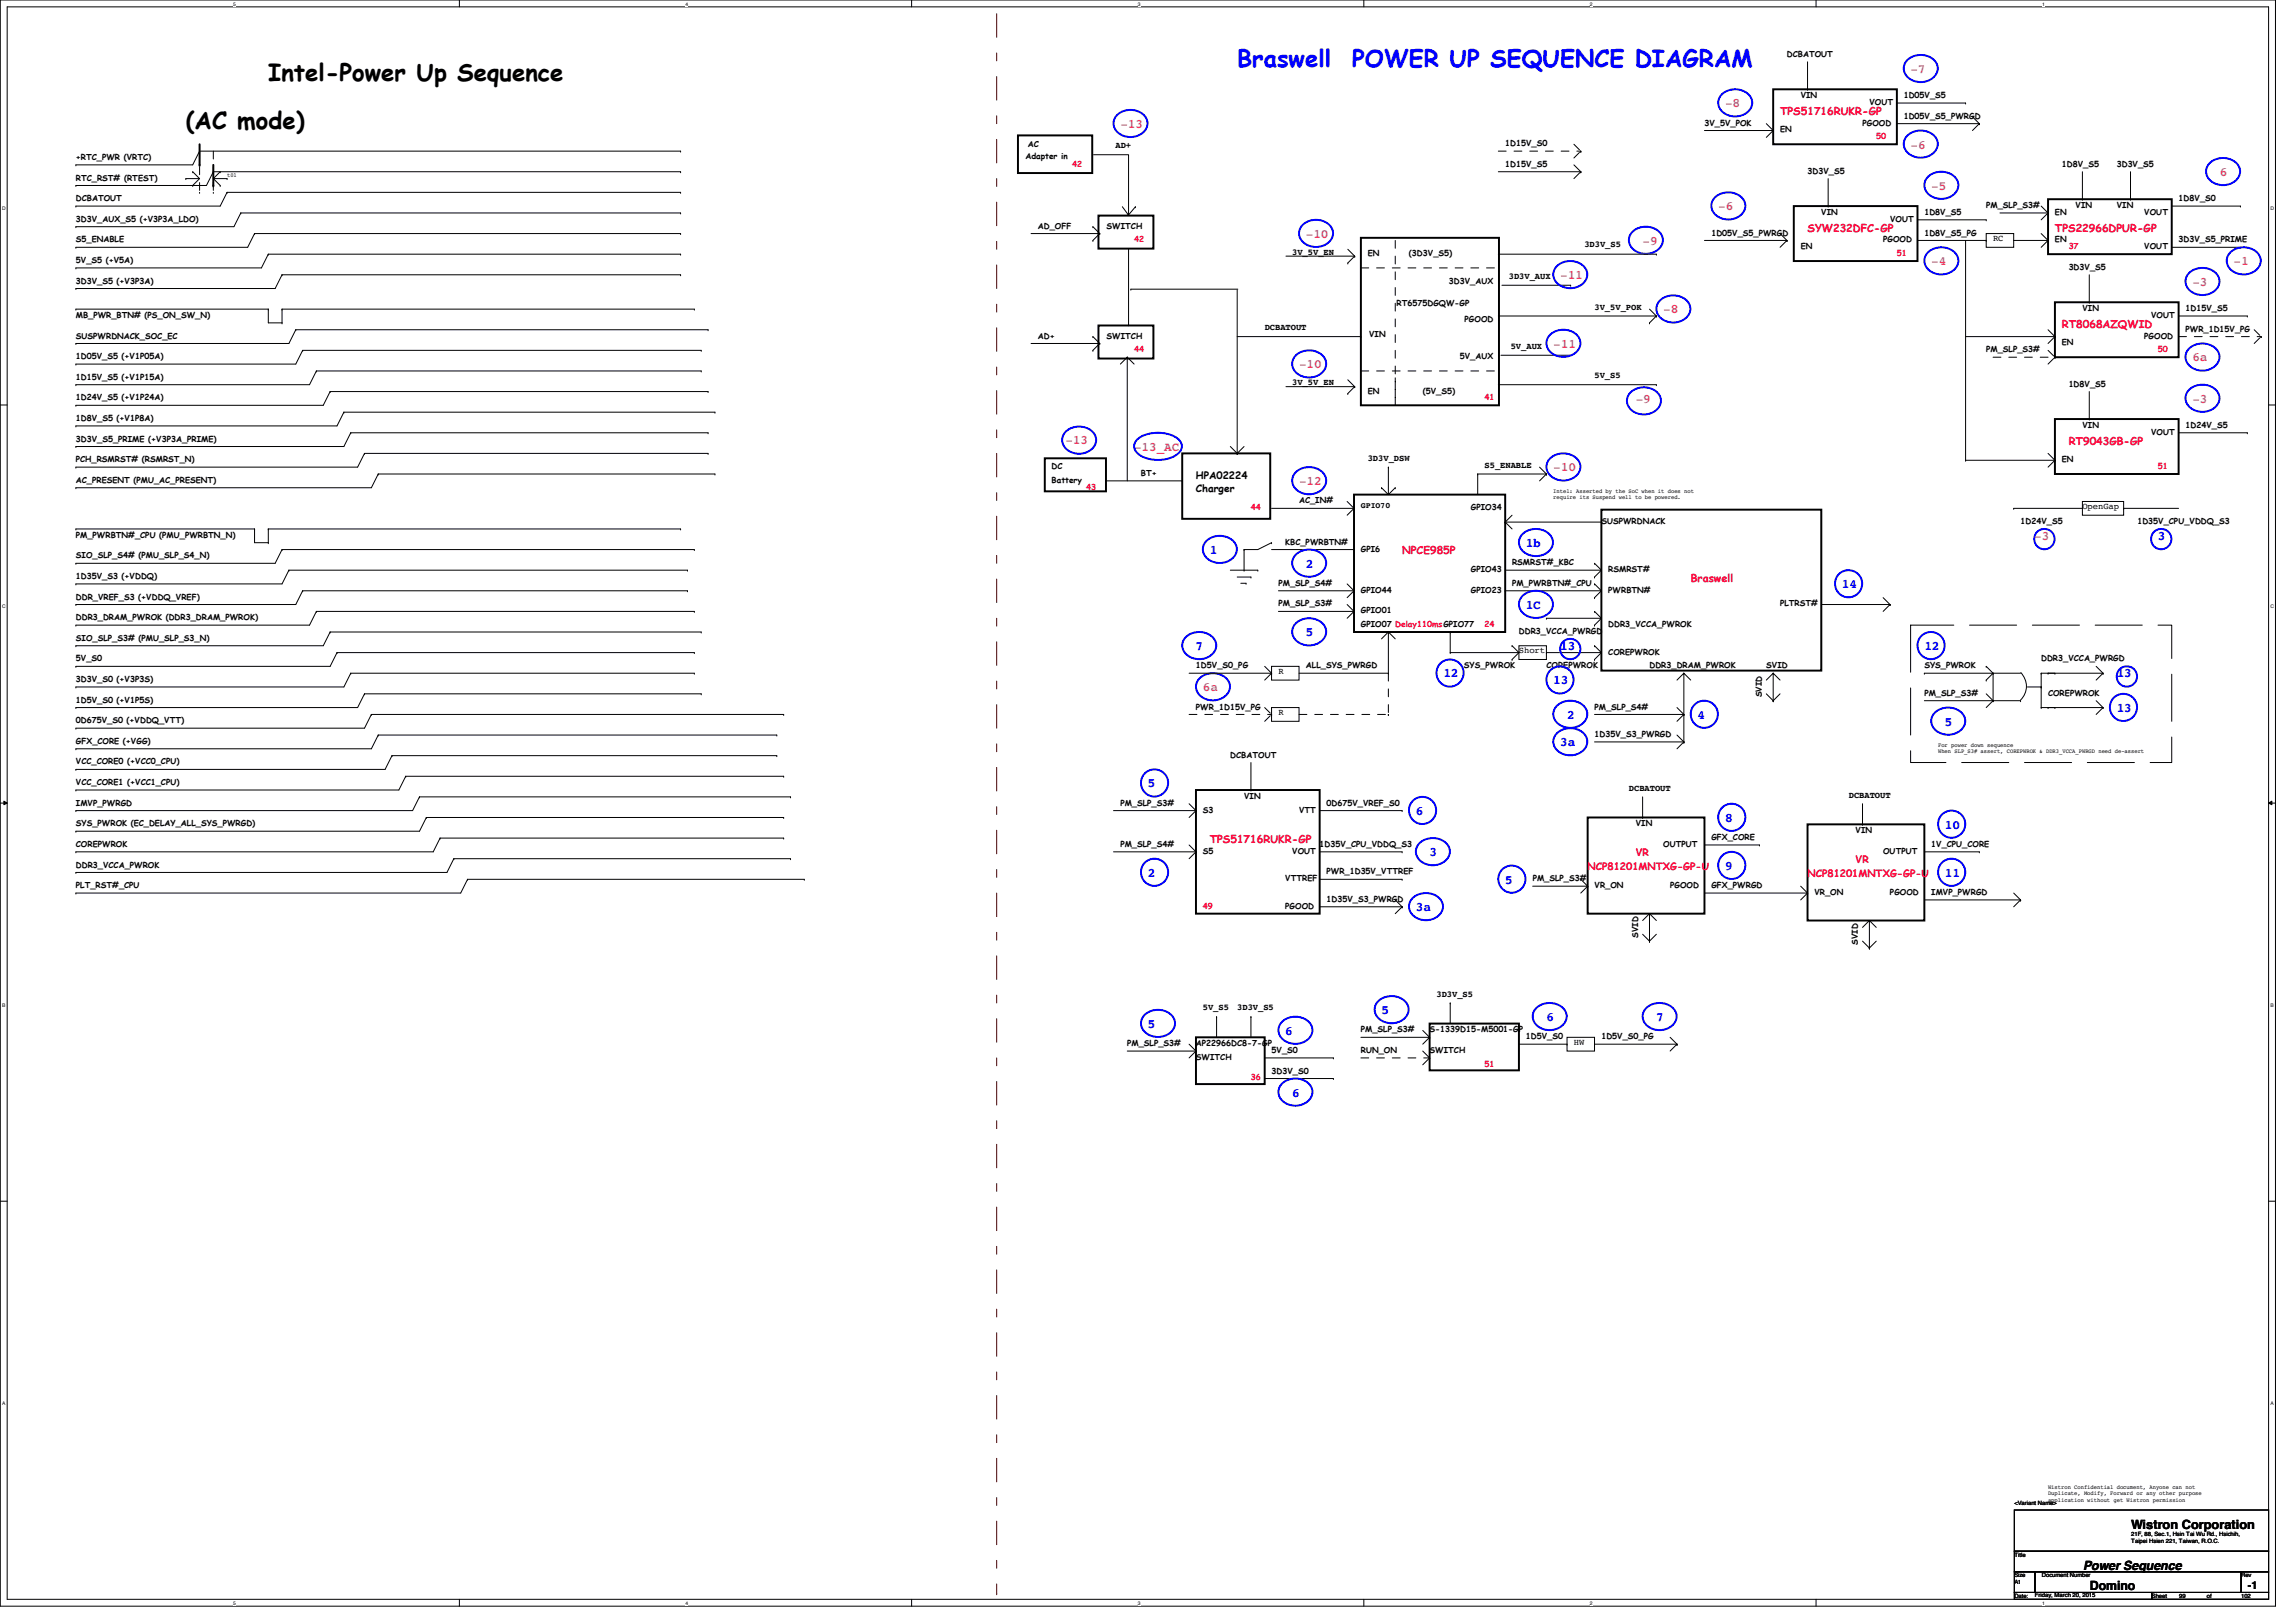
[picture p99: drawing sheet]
<svg xmlns="http://www.w3.org/2000/svg" width="297mm" height="210mm" viewBox="0 0 297 210" stroke-linecap="round" stroke-linejoin="round" font-family="sans-serif">
<defs><g id="words">
<g font-size="3.1">
<text x="34.7" y="10.5">Intel-Power Up Sequence</text>
<text x="24" y="16.7">(AC mode)</text>
</g>
<g font-size="3.1" fill="#00f">
<text x="160.1" y="8.7">Braswell</text>
<text x="174.9" y="8.7">POWER UP SEQUENCE DIAGRAM</text>
</g>
<g font-size="1.7" fill="#f0f">
<text x="247.2" y="9.4">-7</text>
<text x="144.9" y="16.6">-13</text>
<text x="223.2" y="13.9">-8</text>
<text x="247.2" y="19.2">-6</text>
<text x="287.2" y="22.8">6</text>
<text x="222.3" y="27.2">-6</text>
<text x="249.8" y="24.6">-5</text>
<text x="168.9" y="30.8">-10</text>
<text x="212.5" y="31.7">-9</text>
<text x="249.8" y="34.3">-4</text>
<text x="289" y="34.3">-1</text>
<text x="201.8" y="36.1">-11</text>
<text x="215.2" y="40.6">-8</text>
<text x="283.6" y="37">-3</text>
<text x="168.1" y="47.7">-10</text>
<text x="201" y="45">-11</text>
<text x="283.6" y="46.8">6a</text>
<text x="211.6" y="52.1">-9</text>
<text x="283.6" y="52.1">-3</text>
<text x="137.8" y="57.4">-13</text>
<text x="146.7" y="58.3">-13_AC</text>
<text x="168.1" y="62.8">-12</text>
<text x="201" y="61">-10</text>
<text x="263.2" y="69.9">-3</text>
<text x="155.6" y="89.5">6a</text>
</g>
<g font-size="1.7" fill="#00f">
<text x="156.5" y="71.7">1</text>
<text x="197.4" y="70.8">1b</text>
<text x="279.2" y="69.9">3</text>
<text x="168.9" y="73.4">2</text>
<text x="238.3" y="76.1">14</text>
<text x="168.9" y="82.3">5</text>
<text x="197.4" y="78.8">1C</text>
<text x="154.7" y="84.1">7</text>
<text x="186.7" y="87.7">12</text>
<text x="201" y="88.6">13</text>
<text x="201.8" y="84.1">13</text>
<text x="249" y="84.1">12</text>
<text x="273.9" y="87.7">13</text>
<text x="202.7" y="93">2</text>
<text x="219.6" y="93">4</text>
<text x="251.6" y="93.9">5</text>
<text x="273.9" y="92.1">13</text>
<text x="148.5" y="101.9">5</text>
<text x="201.8" y="96.6">3a</text>
<text x="183.2" y="105.5">6</text>
<text x="223.2" y="106.3">8</text>
<text x="251.6" y="107.2">10</text>
<text x="148.5" y="113.5">2</text>
<text x="185" y="110.8">3</text>
<text x="223.2" y="112.6">9</text>
<text x="251.6" y="113.5">11</text>
<text x="183.2" y="117.9">3a</text>
<text x="194.7" y="114.3">5</text>
<text x="178.7" y="131.2">5</text>
<text x="148.5" y="133">5</text>
<text x="166.3" y="133.9">6</text>
<text x="200.1" y="132.1">6</text>
<text x="214.3" y="132.1">7</text>
<text x="167.2" y="141.9">6</text>
</g>
<g font-size="1.7">
<text x="275.7" y="197.8">Wistron Corporation</text>
<text x="269.5" y="203.1">Power Sequence</text>
<text x="270.4" y="205.8">Domino</text>
</g>
<g font-size="1.4" fill="#f00">
<text x="230.3" y="14.9">TPS51716RUKR-GP</text>
<text x="233.8" y="30">SYW232DFC-GP</text>
<text x="265.8" y="30">TPS22966DPUR-GP</text>
<text x="266.7" y="42.4">RT8068AZQWID</text>
<text x="267.6" y="57.5">RT9043GB-GP</text>
<text x="181.4" y="71.8">NPCE985P</text>
<text x="218.7" y="75.3">Braswell</text>
<text x="156.5" y="109.1">TPS51716RUKR-GP</text>
</g>
<text font-size="1.4" x="290.8" y="205.6">-1</text>
<g font-size="1.3">
<text x="154.7" y="63.7">Charger</text>
<text x="154.7" y="61.9">HPA02224</text>
</g>
<g font-size="1.3" fill="#f00">
<text x="205.4" y="112.6">NCP81201MNTXG-GP-U</text>
<text x="211.6" y="110.8">VR</text>
<text x="233.8" y="113.5">NCP81201MNTXG-GP-U</text>
<text x="240.1" y="111.7">VR</text>
</g>
<g font-size="1.1">
<text x="231.2" y="7.4">DCBATOUT</text>
<text x="220.5" y="16.3">3V_5V_POK</text>
<text x="230.3" y="17.1">EN</text>
<text x="233" y="12.7">VIN</text>
<text x="241" y="16.3">PGOOD</text>
<text x="241.8" y="13.6">VOUT</text>
<text x="246.3" y="12.7">1D05V_S5</text>
<text x="246.3" y="15.4">1D05V_S5_PWRGD</text>
<text x="9.8" y="23.4">RTC_RST# (RTEST)</text>
<text x="9.8" y="20.7">+RTC_PWR (VRTC)</text>
<text x="132.7" y="20.5">Adapter in</text>
<text x="133" y="19">AC</text>
<text x="144.3" y="19.1">AD+</text>
<text x="194.7" y="18.9">1D15V_S0</text>
<text x="194.7" y="21.6">1D15V_S5</text>
<text x="233.8" y="22.5">3D3V_S5</text>
<text x="266.7" y="21.6">1D8V_S5</text>
<text x="273.9" y="21.6">3D3V_S5</text>
<text x="9.8" y="26">DCBATOUT</text>
<text x="9.8" y="28.7">3D3V_AUX_S5 (+V3P3A_LDO)</text>
<text x="134.3" y="29.6">AD_OFF</text>
<text x="143.2" y="29.6">SWITCH</text>
<text x="235.6" y="27.8">VIN</text>
<text x="244.5" y="28.7">VOUT</text>
<text x="249" y="27.8">1D8V_S5</text>
<text x="257" y="26.9">PM_SLP_S3#</text>
<text x="265.8" y="27.8">EN</text>
<text x="268.5" y="26.9">VIN</text>
<text x="273.9" y="26.9">VIN</text>
<text x="277.4" y="27.8">VOUT</text>
<text x="281.9" y="26">1D8V_S0</text>
<text x="9.8" y="34">5V_S5 (+V5A)</text>
<text x="9.8" y="31.4">S5_ENABLE</text>
<text x="167.2" y="33">3V_5V_EN</text>
<text x="177" y="33.1">EN</text>
<text x="182.3" y="33.1">(3D3V_S5)</text>
<text x="205" y="32">3D3V_S5</text>
<text x="221.4" y="30.5">1D05V_S5_PWRGD</text>
<text x="233" y="32.3">EN</text>
<text x="243.6" y="31.4">PGOOD</text>
<text x="249" y="30.5">1D8V_S5_PG</text>
<text x="257.8" y="31.2">RC</text>
<text x="265.8" y="31.4">EN</text>
<text x="267.6" y="34.9">3D3V_S5</text>
<text x="277.4" y="32.3">VOUT</text>
<text x="281.8" y="31.4">3D3V_S5_PRIME</text>
<text x="9.8" y="36.7">3D3V_S5 (+V3P3A)</text>
<text x="9.8" y="41.1">MB_PWR_BTN# (PS_ON_SW_N)</text>
<text x="180.7" y="39.5">RT6575DGQW-GP</text>
<text x="187.4" y="36.8">3D3V_AUX</text>
<text x="189.5" y="41.7">PGOOD</text>
<text x="195.2" y="36.1">3D3V_AUX</text>
<text x="206.3" y="40.1">3V_5V_POK</text>
<text x="269.4" y="40.3">VIN</text>
<text x="278.3" y="41.1">VOUT</text>
<text x="282.7" y="40.3">1D15V_S5</text>
<text x="9.8" y="46.5">1D05V_S5 (+V1P05A)</text>
<text x="9.8" y="43.8">SUSPWRDNACK_SOC_EC</text>
<text x="134.3" y="43.8">AD+</text>
<text x="143.2" y="43.8">SWITCH</text>
<text x="163.6" y="42.8">DCBATOUT</text>
<text x="177.1" y="43.6">VIN</text>
<text x="188.8" y="46.5">5V_AUX</text>
<text x="195.5" y="45.2">5V_AUX</text>
<text x="257" y="45.6">PM_SLP_S3#</text>
<text x="266.7" y="44.7">EN</text>
<text x="277.4" y="43.8">PGOOD</text>
<text x="282.7" y="42.9">PWR_1D15V_PG</text>
<text x="9.8" y="51.8">1D24V_S5 (+V1P24A)</text>
<text x="9.8" y="49.1">1D15V_S5 (+V1P15A)</text>
<text x="167.2" y="49.9">3V_5V_EN</text>
<text x="177" y="50.9">EN</text>
<text x="184.1" y="50.9">(5V_S5)</text>
<text x="206.3" y="49">5V_S5</text>
<text x="267.6" y="50">1D8V_S5</text>
<text x="9.8" y="54.5">1D8V_S5 (+V1P8A)</text>
<text x="9.8" y="59.8">PCH_RSMRST# (RSMRST_N)</text>
<text x="9.8" y="57.1">3D3V_S5_PRIME (+V3P3A_PRIME)</text>
<text x="177" y="59.6">3D3V_DSW</text>
<text x="266.7" y="59.8">EN</text>
<text x="269.4" y="55.4">VIN</text>
<text x="278.3" y="56.3">VOUT</text>
<text x="282.7" y="55.4">1D24V_S5</text>
<text x="9.8" y="62.5">AC_PRESENT (PMU_AC_PRESENT)</text>
<text x="136.1" y="60.7">DC</text>
<text x="136.1" y="62.5">Battery</text>
<text x="147.6" y="61.6">BT+</text>
<text x="168.1" y="65.2">AC_IN#</text>
<text x="176.1" y="65.8">GPIO70</text>
<text x="192.1" y="60.5">S5_ENABLE</text>
<text x="269.4" y="65.9">OpenGap</text>
<text x="9.8" y="69.6">PM_PWRBTN#_CPU (PMU_PWRBTN_N)</text>
<text x="166.3" y="70.5">KBC_PWRBTN#</text>
<text x="176.1" y="71.4">GPI6</text>
<text x="190.3" y="66">GPIO34</text>
<text x="207.2" y="67.8">SUSPWRDNACK</text>
<text x="261.4" y="67.8">1D24V_S5</text>
<text x="276.5" y="67.8">1D35V_CPU_VDDQ_S3</text>
<text x="9.8" y="72.3">SIO_SLP_S4# (PMU_SLP_S4_N)</text>
<text x="9.8" y="77.6">DDR_VREF_S3 (+VDDQ_VREF)</text>
<text x="9.8" y="74.9">1D35V_S3 (+VDDQ)</text>
<text x="165.4" y="75.8">PM_SLP_S4#</text>
<text x="176.1" y="76.7">GPIO44</text>
<text x="190.3" y="76.7">GPIO23</text>
<text x="190.3" y="74">GPIO43</text>
<text x="195.6" y="73.2">RSMRST#_KBC</text>
<text x="195.6" y="75.8">PM_PWRBTN#_CPU</text>
<text x="208.1" y="76.7">PWRBTN#</text>
<text x="208.1" y="74">RSMRST#</text>
<text x="9.8" y="80.3">DDR3_DRAM_PWROK (DDR3_DRAM_PWROK)</text>
<text x="9.8" y="82.9">SIO_SLP_S3# (PMU_SLP_S3_N)</text>
<text x="165.4" y="78.5">PM_SLP_S3#</text>
<text x="176.1" y="79.4">GPIO01</text>
<text x="176.1" y="81.2">GPIO07 Delay110msGPIO77</text>
<text x="196.5" y="82">DDR3_VCCA_PWRGD</text>
<text x="208.1" y="81.2">DDR3_VCCA_PWROK</text>
<text x="230.3" y="78.5">PLTRST#</text>
<text x="9.8" y="85.6">5V_S0</text>
<text x="9.8" y="88.3">3D3V_S0 (+V3P3S)</text>
<text x="154.7" y="86.5">1D5V_S0_PG</text>
<text x="165.4" y="87.2">R</text>
<text x="168.9" y="86.5">ALL_SYS_PWRGD</text>
<text x="189.4" y="86.5">SYS_PWROK</text>
<text x="196.5" y="84.5">Short</text>
<text x="200.1" y="86.5">COREPWROK</text>
<text x="208.1" y="84.7">COREPWROK</text>
<text x="213.4" y="86.5">DDR3_DRAM_PWROK</text>
<text x="228.5" y="86.5">SVID</text>
<text x="249" y="86.5">SYS_PWROK</text>
<text x="264.1" y="85.6">DDR3_VCCA_PWRGD</text>
<text x="9.8" y="90.9">1D5V_S0 (+V1P5S)</text>
<text x="9.8" y="93.6">0D675V_S0 (+VDDQ_VTT)</text>
<text x="154.7" y="91.8">PWR_1D15V_PG</text>
<text x="165.4" y="92.5">R</text>
<text x="206.3" y="91.8">PM_SLP_S4#</text>
<text x="206.3" y="95.4">1D35V_S3_PWRGD</text>
<text x="227.9" y="90.3" transform="rotate(-90 227.9 90.3)">SVID</text>
<text x="249" y="90">PM_SLP_S3#</text>
<text x="265" y="90">COREPWROK</text>
<text x="9.8" y="101.6">VCC_CORE1 (+VCC1_CPU)</text>
<text x="9.8" y="98.9">VCC_CORE0 (+VCC0_CPU)</text>
<text x="9.8" y="96.3">GFX_CORE (+VGG)</text>
<text x="159.2" y="98">DCBATOUT</text>
<text x="9.8" y="104.3">IMVP_PWRGD</text>
<text x="9.8" y="106.9">SYS_PWROK (EC_DELAY_ALL_SYS_PWRGD)</text>
<text x="144.9" y="104.3">PM_SLP_S3#</text>
<text x="155.6" y="105.2">S3</text>
<text x="160.9" y="103.4">VIN</text>
<text x="168.1" y="105.2">VTT</text>
<text x="171.6" y="104.3">0D675V_VREF_S0</text>
<text x="210.7" y="102.3">DCBATOUT</text>
<text x="211.6" y="106.9">VIN</text>
<text x="239.2" y="103.2">DCBATOUT</text>
<text x="240.1" y="107.8">VIN</text>
<text x="9.8" y="112.3">DDR3_VCCA_PWROK</text>
<text x="9.8" y="109.6">COREPWROK</text>
<text x="144.9" y="109.6">PM_SLP_S4#</text>
<text x="155.6" y="110.5">S5</text>
<text x="167.2" y="110.5">VOUT</text>
<text x="170.7" y="109.6">1D35V_CPU_VDDQ_S3</text>
<text x="171.6" y="113.2">PWR_1D35V_VTTREF</text>
<text x="215.2" y="109.6">OUTPUT</text>
<text x="221.4" y="108.7">GFX_CORE</text>
<text x="243.6" y="110.5">OUTPUT</text>
<text x="249.8" y="109.6">1V_CPU_CORE</text>
<text x="9.8" y="114.9">PLT_RST#_CPU</text>
<text x="166.3" y="117.6">PGOOD</text>
<text x="166.3" y="114">VTTREF</text>
<text x="171.6" y="116.7">1D35V_S3_PWRGD</text>
<text x="198.3" y="114">PM_SLP_S3#</text>
<text x="206.3" y="114.9">VR_ON</text>
<text x="216.1" y="114.9">PGOOD</text>
<text x="221.4" y="114.9">GFX_PWRGD</text>
<text x="234.7" y="115.8">VR_ON</text>
<text x="244.5" y="115.8">PGOOD</text>
<text x="249.8" y="115.8">IMVP_PWRGD</text>
<text x="211.9" y="121.4" transform="rotate(-90 211.9 121.4)">SVID</text>
<text x="240.4" y="122.3" transform="rotate(-90 240.4 122.3)">SVID</text>
<text x="155.6" y="130.8">5V_S5</text>
<text x="160.1" y="130.8">3D3V_S5</text>
<text x="185.8" y="129">3D3V_S5</text>
<text x="145.8" y="135.4">PM_SLP_S3#</text>
<text x="154.7" y="137.2">SWITCH</text>
<text x="154.7" y="135.4">AP22966DC8-7-GP</text>
<text x="164.5" y="136.3">5V_S0</text>
<text x="176.1" y="133.6">PM_SLP_S3#</text>
<text x="176.1" y="136.3">RUN_ON</text>
<text x="185" y="133.6">S-1339D15-M5001-GP</text>
<text x="185" y="136.3">SWITCH</text>
<text x="197.4" y="134.5">1D5V_S0</text>
<text x="203.6" y="135.2">HW</text>
<text x="207.2" y="134.5">1D5V_S0_PG</text>
<text x="164.5" y="138.9">3D3V_S0</text>
</g>
<g font-size="1.1" fill="#f00">
<text x="138.7" y="21.6">42</text>
<text x="242.7" y="18">50</text>
<text x="146.7" y="31.4">42</text>
<text x="245.4" y="33.1">51</text>
<text x="267.6" y="32.3">37</text>
<text x="146.7" y="45.6">44</text>
<text x="279.2" y="45.6">50</text>
<text x="192.1" y="51.8">41</text>
<text x="140.5" y="63.4">43</text>
<text x="279.2" y="60.7">51</text>
<text x="161.8" y="66">44</text>
<text x="192.1" y="81.2">24</text>
<text x="155.6" y="117.6">49</text>
<text x="161.8" y="139.8">36</text>
<text x="192.1" y="138">51</text>
</g>
<g font-size=".8">
<text x="29.4" y="22.9">t01</text>
<text x="201" y="63.8">Intel: Asserted by the SoC when it does not</text>
<text x="201" y="64.6">require its Suspend well to be powered.</text>
<text x="250.7" y="96.6">For power down sequence</text>
<text x="250.7" y="97.5">When SLP_S3# assert, COREPWROK &amp; DDR3_VCCA_PWRGD need de-assert</text>
<text x="260.6" y="194.8">&lt;Variant Name&gt;</text>
<text x="265" y="192.7">Wistron Confidential document, Anyone can not</text>
<text x="265" y="193.5">Duplicate, Modify, Forward or any other purpose</text>
<text x="265" y="194.4">application without get Wistron permission</text>
<text x="260.6" y="201.5">Title</text>
<text x="275.7" y="199.7">Taipei Hsien 221, Taiwan, R.O.C.</text>
<text x="275.7" y="198.8">21F, 88, Sec.1, Hsin Tai Wu Rd., Hsichih,</text>
<text x="260.6" y="204.1">Size</text>
<text x="260.6" y="206.8">Date:</text>
<text x="260.6" y="205">A1</text>
<text x="263.3" y="206.6">Friday, March 20, 2015</text>
<text x="264.2" y="204.1">Document Number</text>
<text x="278.4" y="206.8">Sheet</text>
<text x="281.9" y="206.8">99</text>
<text x="285.5" y="206.8">of</text>
<text x="289.9" y="206.8">102</text>
<text x="289.9" y="204.1">Rev</text>
</g>
<g font-size=".6">
<text x="30.2" y=".7">5</text>
<text x="88.7" y=".7">4</text>
<text x="147.2" y=".7">3</text>
<text x="205.7" y=".7">2</text>
<text x="264.2" y=".7">1</text>
<text x=".3" y="27.2">D</text>
<text x="293.7" y="27.2">D</text>
<text x=".3" y="78.7">C</text>
<text x="293.7" y="78.7">C</text>
<text x=".3" y="130.3">B</text>
<text x="293.7" y="130.3">B</text>
<text x=".3" y="181.8">A</text>
<text x="293.7" y="181.8">A</text>
<text x="30.2" y="207.7">5</text>
<text x="88.7" y="207.7">4</text>
<text x="147.2" y="207.7">3</text>
<text x="205.7" y="207.7">2</text>
<text x="264.2" y="207.7">1</text>
</g>
</g></defs>
<path d="M0 0h294.4v207.9h-294.4zM.9 .9h292.6v206.1h-292.6z" fill="none" stroke="#000" stroke-width=".13"/>
<g fill="#fff">
<path d="M30.2 .1h.3v.7h-.3z"/>
<path d="M30.2 207.1h.3v.7h-.3z"/>
</g>
<path d="M59.4 0v.9M59.4 207v.9" fill="none" stroke="#000" stroke-width=".13"/>
<g fill="#fff">
<path d="M88.7 .1h.3v.7h-.3z"/>
<path d="M88.7 207.1h.3v.7h-.3z"/>
</g>
<path d="M117.9 0v.9M117.9 207v.9" fill="none" stroke="#000" stroke-width=".13"/>
<g fill="#fff">
<path d="M147.2 .1h.3v.7h-.3z"/>
<path d="M147.2 207.1h.3v.7h-.3z"/>
</g>
<path d="M176.4 0v.9M176.4 207v.9" fill="none" stroke="#000" stroke-width=".13"/>
<g fill="#fff">
<path d="M205.7 .1h.3v.7h-.3z"/>
<path d="M205.7 207.1h.3v.7h-.3z"/>
</g>
<path d="M234.9 0v.9M234.9 207v.9" fill="none" stroke="#000" stroke-width=".13"/>
<g fill="#fff">
<path d="M264.2 .1h.3v.7h-.3z"/>
<path d="M264.2 207.1h.3v.7h-.3z"/>
<path d="M.3 26.6h.5v.7h-.5z"/>
<path d="M293.7 26.6h.5v.7h-.5z"/>
<path d="M.3 78.1h.5v.8h-.5z"/>
<path d="M293.7 78.1h.5v.8h-.5z"/>
</g>
<path d="M0 52.4h.9M293.5 52.4h.9" fill="none" stroke="#000" stroke-width=".13"/>
<g fill="#fff">
<path d="M.3 129.7h.4v.7h-.4z"/>
<path d="M293.7 129.7h.5v.7h-.5z"/>
</g>
<path d="M0 103.9h.9M.5 103.7l.4 .2-.4 .2zM293.5 103.9l.4-.2v.4zM293.5 103.9h.9" fill="none" stroke="#000" stroke-width=".13"/>
<path d="M.5 103.7l.4 .2-.4 .2zM293.5 103.9l.4-.2v.4z" fill="#000"/>
<g fill="#fff">
<path d="M.3 181.2h.4v.7h-.4z"/>
<path d="M293.7 181.2h.4v.7h-.4z"/>
</g>
<g fill="none" stroke="#000" stroke-width=".13">
<path d="M25.8 19.6h.1M25.8 19.6h62.2M25.8 19.6l-.9 1.7h-15.1M88 19.6h.1M220.5 16.9h8.9M228.5 16l.9 .9M229.4 16.9l-.9 .9M229.4 16.9h.1M233.8 11.6h.1M233.8 8v3.6M245.4 13.3h8.9M245.4 16h10.7"/>
<path d="M254.3 13.3h.1M255.2 15.1l.9 .9M256.1 16h.1M256.1 16l-.9 .9M9.8 32h.1M9.8 34.7h.1M9.8 26.7h.1M9.8 24h.1M9.8 29.3h.1M9.8 37.3h.1M9.8 21.3h.1M24 23.1h.1"/>
<path d="M24 23.1h1.8M24.9 22.2l.9 .9M24.9 24h.1M24.9 22.2h.1M25.8 23.1l-.9 .9M27.6 22.2h.1M27.6 22.2h60.4M27.6 23.1l.9 .9M27.6 23.1h1.8M27.6 22.2l-.9 1.8h-16.9M28.5 22.2l-.9 .9M28.5 22.2h.1"/>
<path d="M28.5 24h.1M29.4 24.9h.1M29.4 23.1h.1M29.4 24.9h58.6M29.4 24.9l-.9 1.8h-18.7M31.2 27.6l-.9 1.7h-20.5M31.2 27.6h.1M31.2 27.6h56.8M32.9 30.2l-.9 1.8h-22.2M32.9 30.2h.1M32.9 30.2h55.1M34.7 32.9l-.9 1.8h-24"/>
<path d="M34.7 32.9h.1M34.7 32.9h53.3M36.5 35.6h.1M36.5 35.6h51.5M36.5 35.6l-.9 1.7h-25.8M88 30.2h.1M88 32.9h.1M88 24.9h.1M88 22.2h.1M88 27.6h.1M88 35.6h.1M133.4 30.2h8.9"/>
<path d="M141.4 29.3h.1M141.4 31.1h.1M141.4 29.3l.9 .9M141.5 20h4.5v7.9M142.3 30.2h.1M142.3 30.2l-.9 .9M145.2 26.8l.7 .9M145.9 27.7h.1M146 32.3v9.7M146.3 37.4h13.8M146.3 37.4h.1M146.9 26.8h.1"/>
<path d="M146.9 26.8l-.9 1M160.1 37.5v21.2M166.4 33.1h8.9M174.4 34h.1M174.4 32.3l.9 .8M175.3 33.1h.1M175.3 33.1l-.9 .9M193.8 32.9h20.5M193.8 22.2h10.7M194.3 36.9h8.9M203.2 36.9h.1M203.6 21.3l.9 .9"/>
<path d="M204.5 22.2l-.9 .9M204.5 22.2h.1M214.3 32.9h.1M220.5 31.1h10.7M230.3 30.2l.9 .9M231.2 31.1h.1M231.2 31.1l-.9 .9M236.5 26.7h.1M236.5 23.1v3.6M248.1 28.4h8.9M248.1 31.1h8.9M254.3 31.1v28.5"/>
<path d="M257 30.2h3.5v1.8h-3.5zM257 28.4h.1M257 31.1h.1M258.7 27.6h6.3M260.5 31.1h4.5M264.1 30.2l.9 .9M264.1 26.7l.9 .9M265 31.1l-.9 .9M265 27.6l-.9 .8M265 31.1h.1M265 27.6h.1M269.4 25.8h.1"/>
<path d="M269.4 22.2v3.6M270.3 39.1h.1M270.3 35.6v3.5M275.6 25.8h.1M275.6 22.2v3.6M281 32h8.9M281 26.7h8.9M289.9 32h.1M289.9 26.7h.1M9.8 49.8h.1M9.8 52.5h.1M9.8 40h.1"/>
<path d="M9.8 47.1h.1M9.8 44.4h.1M9.8 55.1h.1M9.8 57.8h.1M9.8 40h24.9M34.7 40h.1M34.7 40v1.8h1.8M36.5 40h.1M36.5 41.8h.1M36.5 40h53.3M36.5 40v1.8M38.3 42.7h.1"/>
<path d="M38.3 42.7h53.3M38.3 42.7l-.9 1.7h-27.6M39.2 45.3l-.9 1.8h-28.5M39.2 45.3h.1M39.2 45.3h51.5M40.9 48l-.9 1.8h-30.2M40.9 48h.1M40.9 48h49.8M42.7 50.7l-.9 1.8h-32M42.7 50.7h.1M42.7 50.7h48.9M44.5 53.3l-.9 1.8h-33.8"/>
<path d="M44.5 53.3h.1M44.5 53.3h48M45.4 56h.1M45.4 56h46.2M45.4 56l-.9 1.8h-34.7M47.2 58.7h.1M47.2 58.7h44.4M47.2 58.7l-.9 1.8h-36.5M89.8 40h.1M90.7 48h.1M90.7 45.3h.1M91.6 50.7h.1"/>
<path d="M91.6 42.7h.1M91.6 58.7h.1M91.6 56h.1M92.5 53.3h.1M133.4 44.4h8.9M141.4 43.6h.1M141.4 45.3h.1M141.4 43.6l.9 .8M142.3 44.4h.1M142.3 44.4l-.9 .9M145.8 46.2l.9 .9M145.8 46.2h.1"/>
<path d="M145.8 46.2v16M145.8 46.2l-.9 .9M146 42h.1M159.2 57.8l.9 .9M160.1 58.7h.1M160.1 43.6h16M160.9 57.8l-.8 .9M166.4 50h8.9M174.4 50.9h.1M174.4 49.1l.9 .9M175.3 50h.1M175.3 50l-.9 .9"/>
<path d="M176.1 43.6h.1M193.8 49.8h20.5M193.8 40.9h20.5M194.2 46h8.9M203.1 46h.1M213.4 41.8h.1M213.4 40l.9 .9M214.3 49.8h.1M214.3 40.9h.1M214.3 40.9l-.9 .9M254.3 59.6h.1M254.3 43.6h11.5"/>
<path d="M254.3 59.6h11.5M265 58.7l.8 .9M265 42.7l.8 .9M265.8 59.6l-.8 .9M265.8 43.6l-.8 .8M265.8 59.6h.1M265.8 43.6h.1M270.3 54.2h.1M270.3 50.7v3.5M281.9 40.9h8.8M281.9 56h8.8M290.7 40.9h.1"/>
<path d="M290.7 56h.1M9.8 60.5h.1M9.8 63.1h.1M9.8 72.9h.1M9.8 78.2h.1M9.8 68.5h.1M9.8 75.6h.1M9.8 68.5h23.1M32.9 68.5h.1M32.9 68.5v1.7h1.8M34.7 68.5h.1M34.7 70.2h.1"/>
<path d="M34.7 68.5v1.7M34.7 68.5h53.3M36.5 71.1h.1M36.5 71.1h53.3M36.5 71.1l-.9 1.8h-25.8M37.4 73.8l-.9 1.8h-26.7M37.4 73.8h.1M37.4 73.8h51.5M39.2 76.5l-.9 1.7h-28.5M39.2 76.5h.1M39.2 76.5h49.7M40.9 79.1l-.9 1.8h-30.2"/>
<path d="M40.9 79.1h.1M40.9 79.1h48.9M48.9 61.3l-.9 1.8h-38.2M48.9 61.3h.1M48.9 61.3h43.6M88 68.5h.1M88.9 76.5h.1M88.9 73.8h.1M89.8 71.1h.1M89.8 79.1h.1M92.5 61.3h.1M143.2 62.2h9.7"/>
<path d="M152.9 62.2h.1M159.2 73.8h3.5M160.1 74.7h1.7M160.5 75.5h.7M160.9 71.1h.1M160.9 73.8h.1M160.9 71.1v2.7M161.2 75.5h.1M161.8 74.7h.1M162.7 73.8h.1M164.5 70.2l-1.8 .9h-1.8M164.5 70.2h.1"/>
<path d="M164.5 65.8h10.7M164.5 71.1h10.7M165.4 76.5h9.8M165.4 79.1h9.8M174.3 78.2l.9 .9M174.3 64.9l.9 .9M174.3 75.6l.9 .9M175.2 79.1l-.9 .9M175.2 65.8l-.9 .9M175.2 76.5l-.9 .8M175.2 79.1h.1M175.2 65.8h.1"/>
<path d="M175.2 71.1h.1M175.2 76.5h.1M178.7 63.1h.1M178.7 63.1l.9 .9M179.6 60.5h.1M179.6 60.5v3.5M180.5 63.1h.1M180.5 63.1l-.9 .9M191.2 61.3h.1M191.2 61.3v2.7M191.2 61.3h8.9M194.7 76.5h.1"/>
<path d="M194.7 67.6h.1M194.7 73.8h12.5M194.7 67.6l.9 .9M194.7 76.5h12.5M194.7 67.6h12.5M195.6 66.7l-.9 .9M199.2 60.5l.9 .8M200.1 61.3h.1M200.1 61.3l-.9 .9M206.3 75.6h.1M206.3 77.3h.1M206.3 72.9h.1"/>
<path d="M206.3 74.7h.1M206.3 79.1h.1M206.3 75.6l.9 .9M206.3 72.9l.9 .9M206.3 79.1l.9 .9M207.2 73.8h.1M207.2 76.5l-.9 .8M207.2 73.8l-.9 .9M235.6 78.2h8.9M243.6 77.3l.9 .9M244.5 78.2h.1M244.5 78.2l-.9 .9"/>
<path d="M260.5 65.8h8.9M260.5 65.8h.1M269.4 64.9h5.3v1.8h-5.3zM274.7 65.8h.1M274.7 65.8h7.2M9.8 80.9h.1M9.8 83.6h.1M9.8 91.6h.1M9.8 88.9h.1M9.8 86.2h.1M9.8 94.2h.1M9.8 99.6h.1"/>
<path d="M9.8 96.9h.1M42.7 81.8l-.9 1.8h-32M42.7 81.8h.1M42.7 81.8h48M43.6 84.5l-.9 1.7h-32.9M43.6 84.5h.1M43.6 84.5h46.2M45.4 87.1h.1M45.4 87.1h44.4M45.4 87.1l-.9 1.8h-34.7M47.2 89.8h.1M47.2 89.8h43.5"/>
<path d="M47.2 89.8l-.9 1.8h-36.5M48 92.5l-.8 1.7h-37.4M48 92.5h.1M48 92.5h53.4M48.9 95.1l-.9 1.8h-38.2M48.9 95.1h.1M48.9 95.1h51.6M50.7 97.8h.1M50.7 97.8h49.8M50.7 97.8l-.9 1.8h-40M89.8 87.1h.1M89.8 84.5h.1"/>
<path d="M90.7 81.8h.1M90.7 89.8h.1M100.5 97.8h.1M100.5 95.1h.1M101.4 92.5h.1M153.8 87.1h10.7M161.8 98.7v3.5M163.6 86.2l.9 .9M164.5 87.1l-.9 .9M164.5 91.6h3.6v1.7h-3.6zM164.5 86.2h3.6v1.8h-3.6zM164.5 87.1h.1"/>
<path d="M168.1 87.1h11.5M179.6 81.8l-.9 .9M179.6 81.8l.9 .9M179.6 87.1h.1M179.6 81.8h.1M179.6 81.8v5.3M187.6 84.5h.1M187.6 81.8h.1M187.6 81.8v2.7M187.6 84.5h8.9M195.6 83.6h.1M195.6 85.3h.1"/>
<path d="M195.6 83.6l.9 .9M196.5 83.6h3.6v1.7h-3.6zM196.5 84.5l-.9 .8M200.1 84.5h.1M200.1 80h.1M200.1 84.5h7.1M200.1 80h7.1M206.3 83.6h.1M206.3 80.9h.1M206.3 85.3h.1M206.3 92.5h11.5M206.3 96h11.5"/>
<path d="M206.3 83.6l.9 .9M207.2 80l-.9 .9M207.2 84.5l-.9 .8M217 91.6l.8 .9M217 95.1l.8 .9M217.8 87.1l-.8 .9M217.8 92.5l-.8 .8M217.8 96l-.8 .9M217.8 87.1h.1M217.8 96h.1M217.8 92.5h.1M217.8 87.1v8.9"/>
<path d="M217.8 87.1l.9 .9M228.5 89.8l.9 .9M229.4 87.1l-.9 .9M229.4 90.7h.1M229.4 87.1h.1M229.4 87.1v3.6M229.4 87.1l.9 .9M230.3 89.8l-.9 .9M249 87.1h.1M249 90.7h12.4M249 87.1h12.4M257 86.2h.1"/>
<path d="M257 88h.1M257 89.8l.8 .9M257 86.2l.8 .9M257.8 90.7l-.8 .9M257.8 87.1h.1M257.8 90.7h.1M257.8 87.1v3.6M257.8 87.1l-.8 .9M261.4 90.7h.1M261.4 87a2.5 2.5 0 0 1 0 3.6M262.3 88.9h1.8M264.1 88.9h.1"/>
<path d="M264.1 91.6h.1M264.1 87.1h.1M264.1 91.6h8M264.1 87.1v4.5M264.1 87.1h8M265 87.1h.1M265 91.6h.1M265.8 87.1h.1M265.8 91.6h.1M271.2 86.2l.9 .9M271.2 90.7l.9 .9M272.1 87.1h.1"/>
<path d="M272.1 91.6h.1M272.1 87.1l-.9 .9M272.1 91.6l-.9 .9M9.8 102.2h.1M9.8 110.2h.1M9.8 112.9h.1M9.8 104.9h.1M9.8 107.6h.1M9.8 115.6h.1M52.5 100.5l-.9 1.7h-41.8M52.5 100.5h.1M52.5 100.5h48.9"/>
<path d="M54.3 103.1l-.9 1.8h-43.6M54.3 103.1h.1M54.3 103.1h48M55.2 105.8l-.9 1.8h-44.5M55.2 105.8h.1M55.2 105.8h46.2M56.9 108.5h.1M56.9 108.5h44.5M56.9 108.5l-.9 1.7h-46.2M58.7 111.1l-.9 1.8h-48M58.7 111.1h.1M58.7 111.1h43.6"/>
<path d="M60.5 113.8h.1M60.5 113.8h43.6M60.5 113.8l-.9 1.8h-49.8M101.4 100.5h.1M101.4 108.5h.1M101.4 105.8h.1M102.3 103.1h.1M102.3 111.1h.1M104.1 113.8h.1M144.1 110.2h10.6M144.1 104.9h10.6M153.8 109.3l.9 .9"/>
<path d="M153.8 104l.9 .9M154.7 110.2l-.9 .9M154.7 104.9l-.9 .9M154.7 110.2h.1M154.7 104.9h.1M161.8 102.2h.1M170.7 110.2h10.7M170.7 117.3h10.7M170.7 104.9h10.7M170.7 113.8h10.7M180.5 116.5l.9 .8M181.4 117.3h.1"/>
<path d="M181.4 104.9h.1M181.4 113.8h.1M181.4 110.2h.1M181.4 117.3l-.9 .9M198.3 114.7h7.1M204.5 113.8l.9 .9M205.4 114.7l-.9 .9M205.4 114.7h.1M212.5 105.8h.1M212.5 103.1v2.7M213.4 118.2l.9 .9M213.4 118.2l-.9 .9"/>
<path d="M213.4 118.2h.1M213.4 118.2v3.6M220.5 109.3h7.1M220.5 115.6h13.3M227.6 109.3h.1M233 114.7l.8 .9M233.8 115.6h.1M233.8 115.6l-.8 .9M241 106.7h.1M241 104v2.7M241.8 119.1h.1M241.8 119.1v3.6"/>
<path d="M241.8 119.1l.9 .9M241.8 119.1l-.8 .9M249 110.2h7.1M249 116.5h12.4M256.1 110.2h.1M260.5 115.6l.9 .9M261.4 116.5h.1M261.4 116.5l-.9 .8M145.8 136h8.9M153.8 135.1l.9 .9M154.7 136l-.9 .9M154.7 136h.1"/>
<path d="M157.4 131.6h.1M157.4 131.6v2.6M161.8 131.6h.1M161.8 131.6v2.6M163.6 136.9h8.9M163.6 139.6h8.9M172.5 136.9h.1M172.5 139.6h.1M176.1 134.2h8.9M184.1 133.3l.9 .9M184.1 136l.9 .9M185 134.2l-.9 .9"/>
<path d="M185 136.9l-.9 .9M185 134.2h.1M185 136.9h.1M187.6 129.8h.1M187.6 129.8v2.7M196.5 135.1h6.2M202.7 135.1h.1M202.7 134.2h3.6v1.8h-3.6zM206.3 135.1h10.7M212.5 120.9l.9 .9M213.4 121.8h.1M214.3 120.9l-.9 .9"/>
<path d="M216.1 134.2l.9 .9M217 135.1h.1M217 135.1l-.9 .9M241 121.8l.8 .9M241.8 122.7h.1M242.7 121.8l-.9 .9M0 155.4h.9M293.5 155.4h.9M260.6 195.4h32.9v5.3h-32.9zM260.6 200.7h32.9v2.7h-32.9zM260.6 203.4h2.7v2.7h-2.7zM260.6 206.1h17.8v.9h-17.8z"/>
<path d="M263.3 203.4h26.6v2.7h-26.6zM278.4 206.1h15.1v.9h-15.1zM289.9 203.4h3.6v2.7h-3.6z"/>
</g>
<g fill="none" stroke="#00f" stroke-width=".25">
<path d="M144.7 14.7a2.47 2.47 0 0 1 3.7 .8 1.78 1.78 0 0 1-1.6 2.2 2.17 2.17 0 0 1-2.7-1.7v-.5l.3-.4zM222.9 12.1a2.47 2.47 0 0 1 3.7 .7 1.78 1.78 0 0 1-1.5 2.2 2.17 2.17 0 0 1-2.8-1.7l.1-.5 .2-.4zM246.9 7.6a2.47 2.47 0 0 1 3.7 .8 1.78 1.78 0 0 1-1.5 2.2 2.17 2.17 0 0 1-2.8-1.8l.1-.4 .2-.4zM246.9 17.4a2.47 2.47 0 0 1 3.7 .8 1.78 1.78 0 0 1-1.5 2.1 2.17 2.17 0 0 1-2.8-1.7l.1-.4 .2-.5zM168.7 29a2.47 2.47 0 0 1 3.7 .7 1.78 1.78 0 0 1-1.6 2.2 2.17 2.17 0 0 1-2.7-1.7v-.5l.3-.4zM201.6 34.3a2.47 2.47 0 0 1 3.7 .8 1.78 1.78 0 0 1-1.6 2.1 2.17 2.17 0 0 1-2.7-1.7v-.4l.3-.5zM211.4 29.8a2.47 2.47 0 0 1 3.7 .8 1.78 1.78 0 0 1-1.6 2.2 2.17 2.17 0 0 1-2.8-1.7l.1-.5 .2-.4zM214.9 38.7a2.47 2.47 0 0 1 3.7 .8 1.78 1.78 0 0 1-1.5 2.2 2.17 2.17 0 0 1-2.8-1.7l.1-.5 .2-.4zM222 25.4a2.47 2.47 0 0 1 3.7 .8 1.78 1.78 0 0 1-1.5 2.1 2.17 2.17 0 0 1-2.8-1.7l.1-.4 .2-.5zM249.6 22.7a2.47 2.47 0 0 1 3.7 .8 1.78 1.78 0 0 1-1.6 2.2 2.17 2.17 0 0 1-2.7-1.7v-.5l.3-.4zM249.6 32.5a2.47 2.47 0 0 1 3.7 .8 1.78 1.78 0 0 1-1.6 2.2 2.17 2.17 0 0 1-2.7-1.8v-.4l.3-.4zM283.4 35.2a2.47 2.47 0 0 1 3.7 .7 1.78 1.78 0 0 1-1.6 2.2 2.17 2.17 0 0 1-2.8-1.7l.1-.5 .2-.4z"/>
<path d="M286 20.9a2.47 2.47 0 0 1 3.7 .8 1.78 1.78 0 0 1-1.5 2.2 2.17 2.17 0 0 1-2.8-1.7l.1-.5 .2-.4zM288.7 32.5a2.47 2.47 0 0 1 3.7 .8 1.78 1.78 0 0 1-1.5 2.2 2.17 2.17 0 0 1-2.8-1.8l.1-.4 .2-.4zM138.1 55.7a2.47 2.47 0 0 1 3.6 .8 1.78 1.78 0 0 1-1.5 2.2 2.17 2.17 0 0 1-2.8-1.8l.1-.4 .2-.4zM147 57a4.5 4.5 0 0 1 5.6 0 1.18 1.18 0 0 1-.4 1.9 4.5 4.5 0 0 1-5.2-.4 1.12 1.12 0 0 1 0-1.5zM167.8 45.8a2.47 2.47 0 0 1 3.7 .8 1.78 1.78 0 0 1-1.6 2.2 2.17 2.17 0 0 1-2.7-1.7v-.5l.3-.4zM200.7 59.2a2.47 2.47 0 0 1 3.7 .7 1.78 1.78 0 0 1-1.6 2.2 2.17 2.17 0 0 1-2.7-1.7v-.5l.3-.4zM200.7 43.2a2.47 2.47 0 0 1 3.7 .7 1.78 1.78 0 0 1-1.6 2.2 2.17 2.17 0 0 1-2.7-1.7v-.5l.3-.4zM211.1 50.6a2.47 2.47 0 0 1 3.7 .8 1.78 1.78 0 0 1-1.5 2.2 2.17 2.17 0 0 1-2.8-1.7l.1-.5 .2-.4zM283.4 45a2.47 2.47 0 0 1 3.7 .7 1.78 1.78 0 0 1-1.6 2.2 2.17 2.17 0 0 1-2.8-1.7l.1-.5 .2-.4zM283.4 50.3a2.47 2.47 0 0 1 3.7 .8 1.78 1.78 0 0 1-1.6 2.1 2.17 2.17 0 0 1-2.8-1.7l.1-.4 .2-.5zM156.3 69.8a2.47 2.47 0 0 1 3.6 .8 1.78 1.78 0 0 1-1.5 2.2 2.17 2.17 0 0 1-2.8-1.7l.1-.5 .2-.4zM167.8 61a2.47 2.47 0 0 1 3.7 .7 1.78 1.78 0 0 1-1.6 2.2 2.17 2.17 0 0 1-2.7-1.7v-.5l.3-.4z"/>
<path d="M167.8 71.6a2.47 2.47 0 0 1 3.7 .8 1.78 1.78 0 0 1-1.6 2.2 2.17 2.17 0 0 1-2.7-1.7v-.5l.3-.4zM197.1 69a2.47 2.47 0 0 1 3.7 .7 1.78 1.78 0 0 1-1.5 2.2 2.17 2.17 0 0 1-2.8-1.7l.1-.5 .2-.4zM197.1 77a2.47 2.47 0 0 1 3.7 .7 1.78 1.78 0 0 1-1.5 2.2 2.17 2.17 0 0 1-2.8-1.7l.1-.5 .2-.4zM153.6 82.3a2.47 2.47 0 0 1 3.7 .8 1.78 1.78 0 0 1-1.6 2.1 2.17 2.17 0 0 1-2.8-1.7l.1-.4 .2-.5zM155.4 87.6a2.47 2.47 0 0 1 3.6 .8 1.78 1.78 0 0 1-1.5 2.2 2.17 2.17 0 0 1-2.8-1.7l.1-.5 .2-.4zM167.8 80.5a2.47 2.47 0 0 1 3.7 .8 1.78 1.78 0 0 1-1.6 2.2 2.17 2.17 0 0 1-2.7-1.8v-.4l.3-.4zM201.6 94.7a2.47 2.47 0 0 1 3.7 .8 1.78 1.78 0 0 1-1.6 2.2 2.17 2.17 0 0 1-2.7-1.7v-.5l.3-.4zM201.6 91.2a2.47 2.47 0 0 1 3.7 .7 1.78 1.78 0 0 1-1.6 2.2 2.17 2.17 0 0 1-2.7-1.7v-.5l.3-.4zM250.5 92.1a2.47 2.47 0 0 1 3.7 .7 1.78 1.78 0 0 1-1.6 2.2 2.17 2.17 0 0 1-2.8-1.7l.1-.5 .2-.4zM182.9 116.1a2.47 2.47 0 0 1 3.7 .7 1.78 1.78 0 0 1-1.5 2.2 2.17 2.17 0 0 1-2.8-1.7l.1-.5 .2-.4zM183.8 109a2.47 2.47 0 0 1 3.7 .7 1.78 1.78 0 0 1-1.6 2.2 2.17 2.17 0 0 1-2.7-1.7l.1-.5 .2-.4zM148.3 131.2a2.47 2.47 0 0 1 3.6 .8 1.78 1.78 0 0 1-1.5 2.1 2.17 2.17 0 0 1-2.8-1.7l.1-.4 .2-.5z"/>
<path d="M166 132.1a2.47 2.47 0 0 1 3.7 .7 1.78 1.78 0 0 1-1.5 2.2 2.17 2.17 0 0 1-2.8-1.7l.1-.5 .2-.4zM178.5 129.4a2.47 2.47 0 0 1 3.7 .8 1.78 1.78 0 0 1-1.6 2.2 2.17 2.17 0 0 1-2.8-1.8l.1-.4 .2-.4zM198.9 130.3a2.47 2.47 0 0 1 3.7 .8 1.78 1.78 0 0 1-1.5 2.1 2.17 2.17 0 0 1-2.8-1.7l.1-.4 .2-.5zM213.2 130.3a2.47 2.47 0 0 1 3.6 .8 1.78 1.78 0 0 1-1.5 2.1 2.17 2.17 0 0 1-2.8-1.7l.1-.4 .2-.5zM166 140.1a2.47 2.47 0 0 1 3.7 .7 1.78 1.78 0 0 1-1.5 2.2 2.17 2.17 0 0 1-2.8-1.7l.1-.5 .2-.4z"/>
<circle cx="239.2" cy="75.5" r="1.76"/>
<circle cx="264.5" cy="69.8" r="1.32"/>
<circle cx="279.6" cy="69.8" r="1.32"/>
<circle cx="187.6" cy="87.1" r="1.76"/>
<circle cx="201.8" cy="88" r="1.76"/>
<circle cx="203.1" cy="84" r="1.32"/>
<circle cx="220.5" cy="92.4" r="1.76"/>
<circle cx="249.8" cy="83.5" r="1.76"/>
<circle cx="274.7" cy="91.5" r="1.76"/>
<circle cx="275.2" cy="87.5" r="1.32"/>
<circle cx="149.4" cy="101.3" r="1.76"/>
<circle cx="149.4" cy="112.9" r="1.76"/>
<circle cx="184" cy="104.9" r="1.76"/>
<circle cx="195.6" cy="113.8" r="1.76"/>
<circle cx="224" cy="105.8" r="1.76"/>
<circle cx="224" cy="112" r="1.76"/>
<circle cx="252.5" cy="106.7" r="1.76"/>
<circle cx="252.5" cy="112.9" r="1.76"/>
</g>
<g fill="none" stroke="#000" stroke-width=".25">
<path d="M25.8 18.7v2.6M131.7 17.5h9.6v4.9h-9.6zM229.4 11.6h16v7.1h-16zM25.8 21.3h.1M27.6 24h.1M27.6 21.3v2.7M142.1 27.9h7.1v4.3h-7.1zM176.1 30.8h17.8v21.7h-17.8zM232.1 26.7h16v7.1h-16zM265 25.8h16v7.1h-16zM265.8 39.1h16.1v7.1h-16.1zM135.2 59.3h7.9v4.3h-7.9z"/>
<path d="M142.1 42.1h7.1v4.3h-7.1zM152.9 58.7h11.4v8.4h-11.4zM265.8 54.2h16.1v7.1h-16.1zM175.2 64h19.5v17.8h-19.5zM207.2 66h28.4v20.8h-28.4zM154.7 102.2h16v16h-16zM205.4 105.8h15.1v12.4h-15.1zM233.8 106.7h15.2v12.4h-15.2zM154.7 134.2h8.9v6.1h-8.9zM185 132.5h11.5v6h-11.5z"/>
</g>
<g fill="none" stroke="#000" stroke-width=".13" stroke-dasharray="1 1 1 1 1 1 1 1">
<path d="M25.8 19.6v5.3M27.6 19.6v5.3M193.8 19.6h10.7M203.6 18.7l.9 .9M204.5 19.6h.1M25.8 24.9h.1M27.6 24.9h.1M176.1 34.7h17.7M180.5 31.1v21.4v-3.6M203.6 20.4l.9-.8M176.1 48h17.7M257.8 46.2h8"/>
<path d="M265 47.1l.8-.9M265 45.3l.8 .9M265.8 46.2h.1M281.9 43.6h10.6M291.6 42.7l.9 .9M291.6 44.4l.9-.8M292.5 43.6h.1M153.8 92.5h10.7M163.6 91.6l.9 .9M163.6 93.3l.9-.8M164.5 92.5h.1M168.1 92.5h11.5"/>
<path d="M179.6 92.5h.1M179.6 87.1v5.4M176.1 136.9h8.9M185 136.9h.1"/>
</g>
<path d="M128.9 1.8v204.4M128.9 206.2h.1" fill="none" stroke="#400000" stroke-width=".13" stroke-dasharray="3 2 1 2"/>
<path d="M247.2 80.9h33.8v17.8h-33.8z" fill="none" stroke="#000" stroke-width=".13" stroke-dasharray="6.1 2"/>
<use href="#words"/>
</svg>
